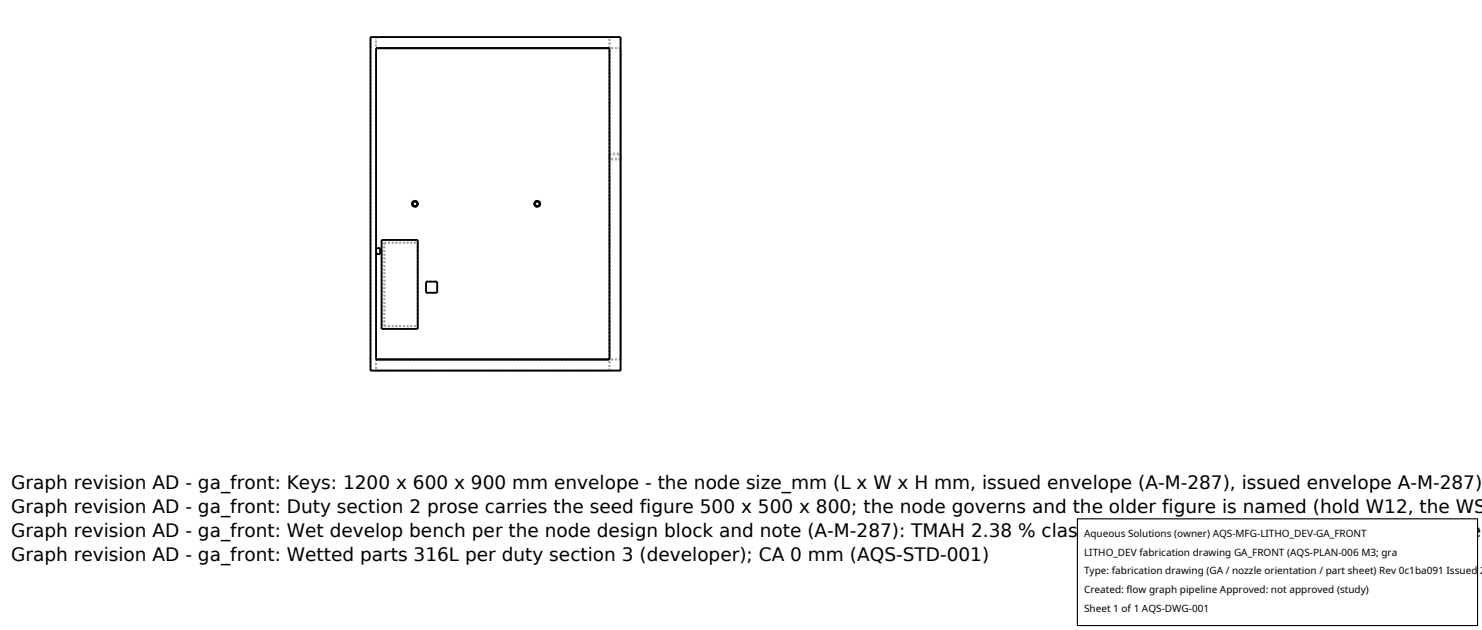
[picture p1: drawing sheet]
<svg xmlns="http://www.w3.org/2000/svg" width="212mm" height="90mm" viewBox="0 0 212 90" stroke-linecap="round" stroke-linejoin="round" font-family="sans-serif">
<defs><g id="words">
<g font-size="2.6">
<text x="1.6" y="69.8">Graph revision AD - ga_front: Keys: 1200 x 600 x 900 mm envelope - the node size_mm (L x W x H mm, issued envelope (A-M-287), issued envelope A-M-287)</text>
<text x="1.6" y="73.3">Graph revision AD - ga_front: Duty section 2 prose carries the seed figure 500 x 500 x 800; the node governs and the older figure is named (hold W12, the WS</text>
<text x="1.6" y="76.7">Graph revision AD - ga_front: Wet develop bench per the node design block and note (A-M-287): TMAH 2.38 % class developer on the shared WET_BENCH che</text>
<text x="1.6" y="80.2">Graph revision AD - ga_front: Wetted parts 316L per duty section 3 (developer); CA 0 mm (AQS-STD-001)</text>
</g>
<g font-size="1.4">
<text x="154.8" y="76.6">Aqueous Solutions (owner) AQS-MFG-LITHO_DEV-GA_FRONT</text>
<text x="154.8" y="79.3">LITHO_DEV fabrication drawing GA_FRONT (AQS-PLAN-006 M3; gra</text>
<text x="154.8" y="82">Type: fabrication drawing (GA / nozzle orientation / part sheet) Rev 0c1ba091 Issued 2</text>
<text x="154.8" y="84.7">Created: flow graph pipeline Approved: not approved (study)</text>
<text x="154.8" y="87.4">Sheet 1 of 1 AQS-DWG-001</text>
</g>
</g></defs>
<g fill="none" stroke="#a0a0a0" stroke-width=".26" stroke-dasharray=".3 .3" stroke-linecap="butt">
<path d="M52.9 5.3h35.7M53.7 6.9h33.3M53.7 5.3v1.6M53.7 5.3h33.3M87 5.3h-33.3M87 6.9v-1.6M88.6 6.9v44.4M88.6 6.9h-1.6M53.7 35.4v.9M53.7 36.3v-.9M53.7 35.5v.7M53.7 36.2v-.7"/>
<path d="M53.7 36.2h.6M54.3 35.4v.9M54.3 35.5v.7M54.3 36.2v-.7M54.3 35.5h-.6M54.5 34.3h5.2M54.9 34.7h4.8M59.3 28.7l.2 .1 .2 .3-.1 .3-.3 .1-.3-.1-.2-.3 .1-.3 .4-.1M59.3 28.8l.2 .1 .1 .2-.1 .2-.2 .1-.2-.1-.1-.2v-.2l.3-.1M59.7 34.7v11.9M76.7 28.7l-.2 .1-.2 .3 .1 .3 .3 .1 .3-.1 .2-.3-.2-.3-.3-.1M76.7 28.8l-.2 .1-.1 .2 .1 .2 .2 .1 .2-.1 .1-.2v-.2l-.3-.1"/>
<path d="M87 21.9h1.6M87 21.9v.9M87 22.8v-.9M87 22h1.6M87 22v.7M87 22.7v-.7M88.6 21.9v.9M88.6 22.8v-.9M88.6 22v.7M88.6 22.7v-.7M88.6 22.8h-1.6M88.6 22.7h-1.6"/>
<path d="M52.9 52.9h35.7M52.9 52.9v-47.6M53.7 52.9h33.3M53.7 51.3v-44.4M53.7 51.3h33.3M53.7 51.3v1.6M54.5 47h5.2M54.5 47v-12.7M54.9 46.6h4.8M54.9 46.6v-11.9M59.7 47v-12.7M60.9 41.8h1.5"/>
<path d="M60.9 40.2h1.5M60.9 41.8v-1.6M62.4 41.8v-1.6M87 52.9h-33.3M87 51.3v-44.4M87 52.9v-1.6M88.6 52.9v-47.6M88.6 51.3v-44.4M88.6 51.3h-1.6"/>
</g>
<g fill="none" stroke="#000" stroke-width=".26">
<path d="M52.9 5.3h35.7v47.6h-35.7zM53.7 6.9h33.3v44.4h-33.3zM53.7 35.4h.6v.9h-.6M54.5 34.3h5.2v12.7h-5.2zM60.9 40.2h1.5v1.6h-1.5z"/>
<circle cx="59.3" cy="29.1" r=".31"/>
<circle cx="59.3" cy="29.1" r=".42"/>
<circle cx="76.7" cy="29.1" r=".42"/>
<circle cx="76.7" cy="29.1" r=".31"/>
</g>
<path d="M153.9 74.1h57.1v15.2h-57.1z" fill="#fff" stroke="#000" stroke-width=".16"/>
<use href="#words"/>
</svg>
